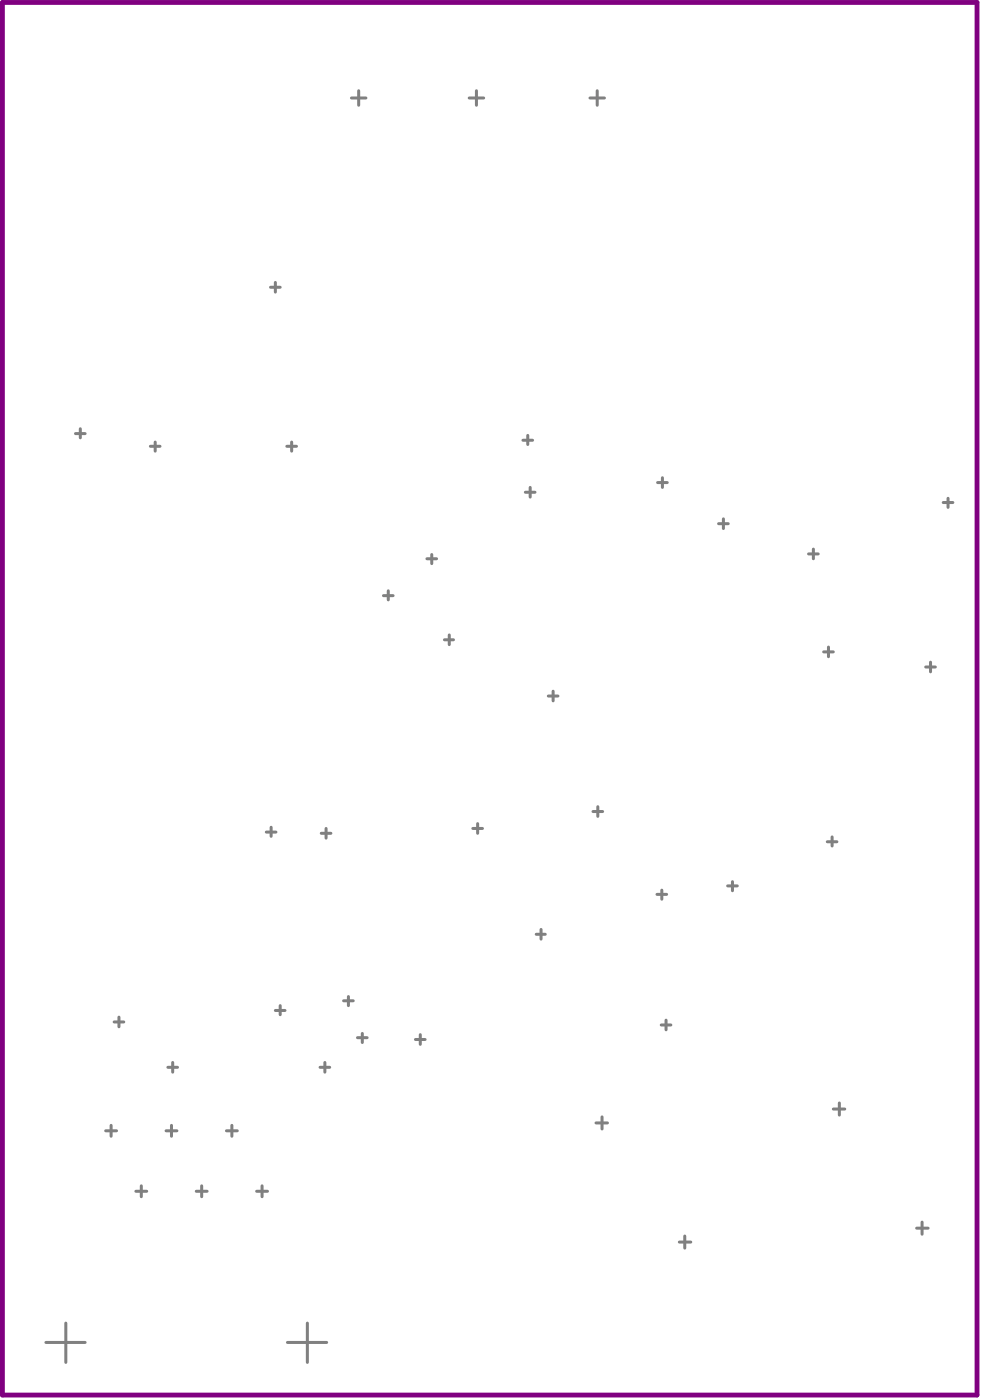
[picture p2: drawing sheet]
<svg xmlns="http://www.w3.org/2000/svg" width="137mm" height="196mm" viewBox="0 0 137 196" stroke-linecap="round" stroke-linejoin="round" font-family="sans-serif">
<path d="M.3 .3h136.2v194.8h-136.2z" fill="none" stroke="#800080" stroke-width=".68"/>
<g fill="none" stroke="#808080" stroke-width=".42">
<path d="M49.1 13.7h2M50.1 12.7v2M65.6 13.7h2M66.6 12.7v2M82.4 13.7h2.1M83.5 12.7v2M38.5 39.5v1.4M11.2 60v1.2M37.8 40.2h1.4M10.5 60.6h1.4M21 62.4h1.4M21.7 61.8v1.3"/>
<path d="M40.1 62.4h1.3M40.8 61.8v1.3M59.7 78.1h1.3M60.3 77.6v1.2M73.1 61.6h1.3M73.4 68.8h1.4M73.8 60.9v1.3M74.1 68.2v1.3M91.9 67.5h1.3M92.6 66.8v1.4M100.4 73.2h1.4M101.1 72.6v1.3"/>
<path d="M113 77.5h1.3M113.7 76.8v1.3M131.8 70.3h1.4M132.5 69.7v1.3M53.6 83.3h1.3M54.3 82.6v1.3M62.1 89.5h1.3M62.8 88.8v1.4M76.6 97.3h1.4M77.3 96.7v1.3M115.1 91.2h1.4M115.8 90.5v1.3"/>
<path d="M129.4 93.3h1.3M130 92.6v1.4M37.2 116.4h1.4M37.9 115.7v1.3M44.9 116.5h1.3M45.6 115.9v1.3M66.1 115.9h1.3M66.7 115.2v1.3M82.9 113.5h1.3M83.5 112.8v1.4M115.6 117.7h1.4M116.3 117v1.3"/>
<path d="M48 140h1.4M48.7 139.4v1.2M74.9 130.7h1.3M75.6 130v1.3M91.8 125.1h1.4M92.5 124.5v1.3M101.7 123.9h1.3M102.4 123.3v1.3M14.8 158.1h1.5M15.5 157.4v1.5M15.9 142.9h1.4M16.6 142.2v1.4"/>
<path d="M23.2 158.1h1.5M23.5 149.3h1.3M24 157.4v1.5M24.1 148.6v1.3M31.6 158.1h1.6M32.4 157.4v1.5M38.5 141.3h1.3M39.2 140.6v1.3M44.7 149.3h1.4M45.4 148.6v1.3M50 145.1h1.3M50.6 144.5v1.3"/>
<path d="M58.1 145.4h1.3M58.7 144.7v1.4M83.3 157h1.6M84.1 156.2v1.7M92.4 143.3h1.4M93.1 142.7v1.3M116.5 155.1h1.6M117.3 154.3v1.6M19 166.6h1.5M19.7 165.8v1.6M27.4 166.6h1.5M28.2 165.8v1.6"/>
<path d="M35.9 166.6h1.5M36.6 165.8v1.6M94.9 173.7h1.6M95.7 172.9v1.7M128.1 171.8h1.6M128.9 170.9v1.7M6.4 187.7h5.5M9.2 185v5.5M40.2 187.7h5.5M43 185v5.5"/>
</g>
</svg>
